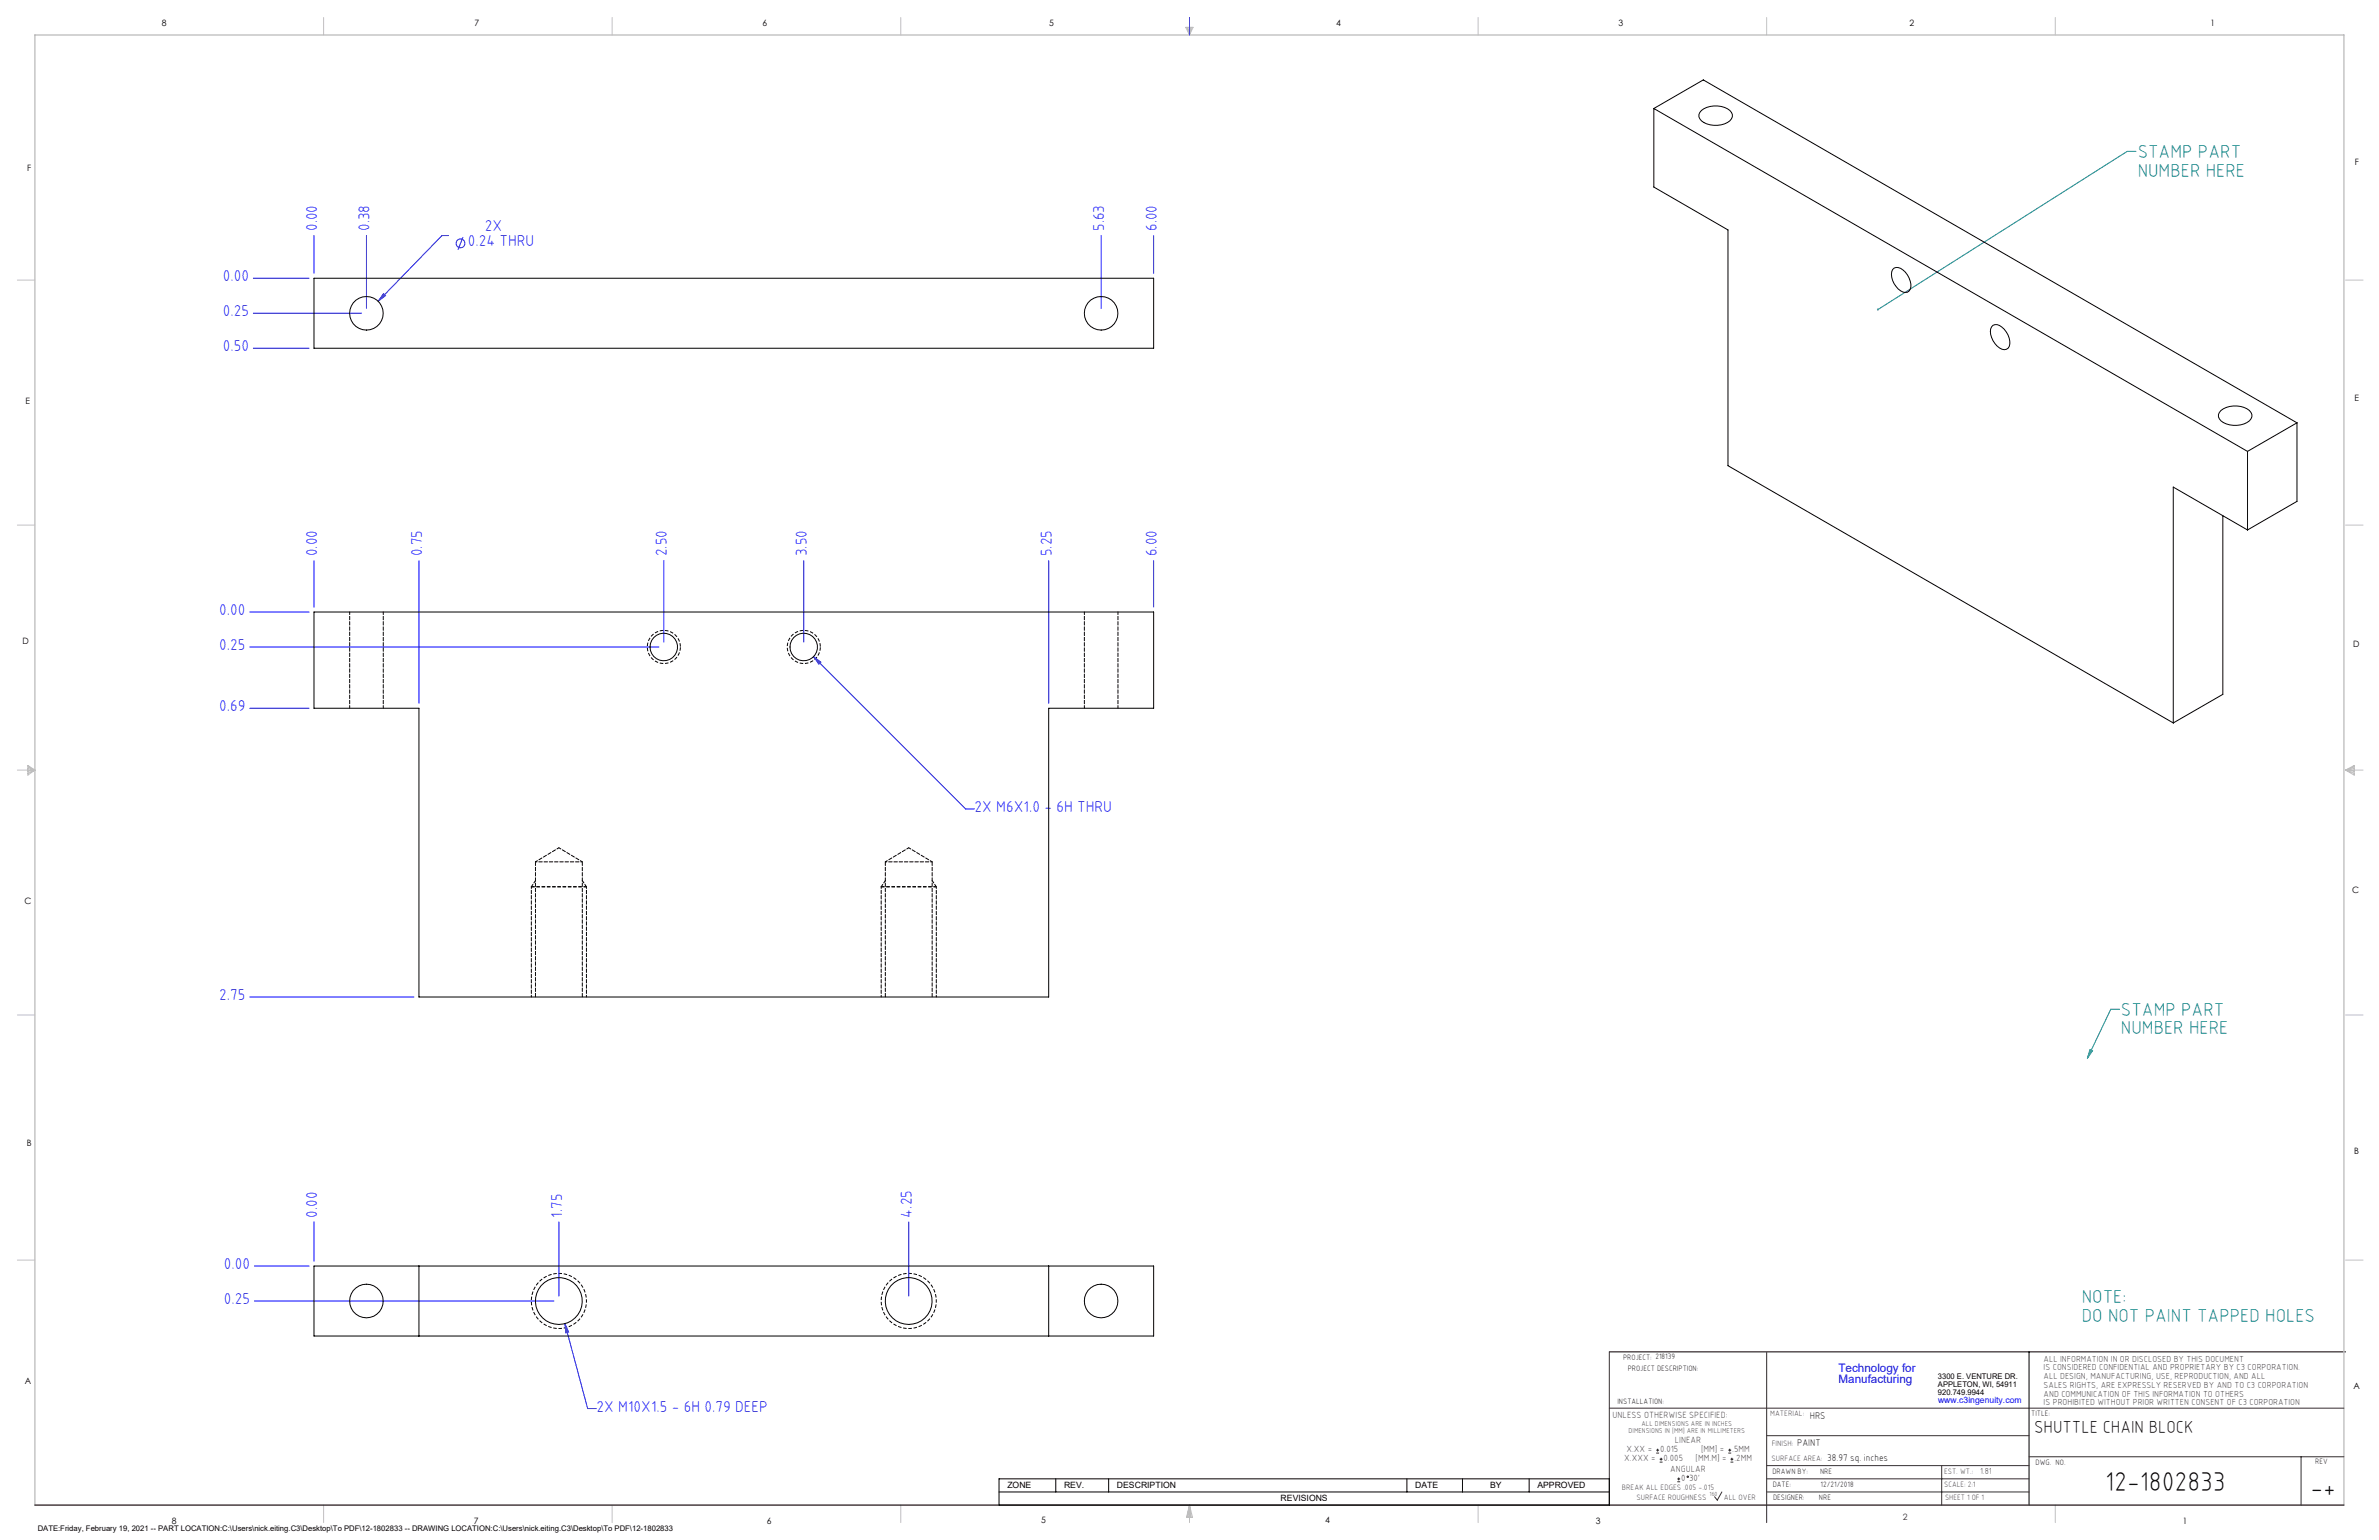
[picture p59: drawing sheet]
<svg xmlns="http://www.w3.org/2000/svg" width="864mm" height="559mm" viewBox="0 0 864 559" stroke-linecap="round" stroke-linejoin="round" font-family="sans-serif">
<defs><g id="words">
<g font-size="9.9">
<text x="764.2" y="541.1">12-1802833</text>
<text x="838.7" y="543.2">-+</text>
</g>
<g font-size="6.8" fill="#008080">
<text x="776" y="57.2">STAMP PART</text>
<text x="776" y="64.1">NUMBER HERE</text>
<text x="769.9" y="368.5">STAMP PART</text>
<text x="769.9" y="375.3">NUMBER HERE</text>
<text x="755.7" y="472.9">NOTE:</text>
<text x="755.7" y="479.7">DO NOT PAINT TAPPED HOLES</text>
</g>
<text font-size="6.3" x="738.4" y="519.9">SHUTTLE CHAIN BLOCK</text>
<g font-size="5.7" fill="#00f">
<text x="115.1" y="83.9" transform="rotate(-90 115.1 83.9)">0.00</text>
<text x="134.2" y="83.9" transform="rotate(-90 134.2 83.9)">0.38</text>
<text x="176" y="83.8">2X</text>
<text x="400.9" y="83.9" transform="rotate(-90 400.9 83.9)">5.63</text>
<text x="419.9" y="83.9" transform="rotate(-90 419.9 83.9)">6.00</text>
<text x="169.8" y="89.4">0.24 THRU</text>
<text x="80.9" y="102.1">0.00</text>
<text x="80.9" y="114.8">0.25</text>
<text x="80.9" y="127.5">0.50</text>
<text x="115.1" y="201.8" transform="rotate(-90 115.1 201.8)">0.00</text>
<text x="153.2" y="201.8" transform="rotate(-90 153.2 201.8)">0.75</text>
<text x="242.1" y="201.8" transform="rotate(-90 242.1 201.8)">2.50</text>
<text x="292.9" y="201.8" transform="rotate(-90 292.9 201.8)">3.50</text>
<text x="381.8" y="201.8" transform="rotate(-90 381.8 201.8)">5.25</text>
<text x="419.9" y="201.8" transform="rotate(-90 419.9 201.8)">6.00</text>
<text x="79.6" y="223.2">0.00</text>
<text x="79.6" y="235.9">0.25</text>
<text x="79.6" y="258.1">0.69</text>
<text x="353.8" y="294.7">2X M6X1.0 - 6H THRU</text>
<text x="79.6" y="362.9">2.75</text>
<text x="115.1" y="441.8" transform="rotate(-90 115.1 441.8)">0.00</text>
<text x="204" y="441.8" transform="rotate(-90 204 441.8)">1.75</text>
<text x="331" y="441.8" transform="rotate(-90 331 441.8)">4.25</text>
<text x="81.3" y="460.5">0.00</text>
<text x="81.3" y="473.2">0.25</text>
<text x="216.5" y="512.2">2X M10X1.5 - 6H 0.79 DEEP</text>
</g>
<g font-size="4.2" fill="#00f">
<text x="667.4" y="497.7">Technology for</text>
<text x="667.4" y="502">Manufacturing</text>
</g>
<g font-size="3.5">
<text x="657" y="514.9">HRS</text>
<text x="652.4" y="524.7">PAINT</text>
<text x="663.3" y="530.1">38.97 sq. inches</text>
</g>
<g font-size="3.3" fill="#382c30">
<text x="585.4" y="514.4">UNLESS OTHERWISE SPECIFIED:</text>
<text x="590.4" y="526.8">X.XX =</text>
<text x="602.6" y="526.8">0.015</text>
<text x="608" y="523.6">LINEAR</text>
<text x="617.5" y="526.8">[MM] =</text>
<text x="628.8" y="526.8">.5MM</text>
<text x="589.6" y="530.1">X.XXX =</text>
<text x="603.9" y="530.1">0.005</text>
<text x="606.3" y="534">ANGULAR</text>
<text x="615.5" y="530.1">[MM.M] =</text>
<text x="629.6" y="530.1">.2MM</text>
<text x="610.3" y="537.3">0</text>
<text x="613.2" y="537.3">30'</text>
</g>
<g font-size="3.2">
<text x="58.8" y="9.6">8</text>
<text x="172.3" y="9.5">7</text>
<text x="276.8" y="9.5">6</text>
<text x="380.9" y="9.6">5</text>
<text x="485" y="9.5">4</text>
<text x="587.5" y="9.5">3</text>
<text x="693.1" y="9.5">2</text>
<text x="802.4" y="9.5">1</text>
<text x="854.9" y="59.8">F</text>
<text x="9.9" y="62">F</text>
<text x="9.3" y="146.5">E</text>
<text x="854.7" y="145.5">E</text>
<text x="8.2" y="233.6">D</text>
<text x="854.3" y="234.9">D</text>
<text x="8.9" y="328.1">C</text>
<text x="853.9" y="324.1">C</text>
<text x="9.7" y="415.8">B</text>
<text x="854.6" y="418.6">B</text>
<text x="9" y="502">A</text>
<text x="854.3" y="503.9">A</text>
<text x="62.3" y="552.9">8</text>
<text x="172" y="552.9">7</text>
<text x="278.3" y="552.9">6</text>
<text x="377.9" y="552.8">5</text>
<text x="481" y="552.8">4</text>
<text x="579.3" y="552.8">3</text>
<text x="792.4" y="552.8">1</text>
</g>
<g font-size="3.2" fill="#382c30">
<text x="741.9" y="494.1">ALL INFORMATION IN OR DISCLOSED BY THIS DOCUMENT</text>
<text x="741.9" y="497.3">IS CONSIDERED CONFIDENTIAL AND PROPRIETARY BY C3 CORPORATION.</text>
<text x="741.9" y="500.4">ALL DESIGN, MANUFACTURING, USE, REPRODUCTION, AND ALL</text>
<text x="741.9" y="503.6">SALES RIGHTS, ARE EXPRESSLY RESERVED BY AND TO C3 CORPORATION</text>
<text x="741.9" y="506.8">AND COMMUNICATION OF THIS INFORMATION TO OTHERS</text>
<text x="741.9" y="510">IS PROHIBITED WITHOUT PRIOR WRITTEN CONSENT OF C3 CORPORATION</text>
<text x="718.8" y="534.7">1.81</text>
<text x="690.7" y="551.6">2</text>
</g>
<text font-size="3.1" fill="#00f" x="703.5" y="509.2">www.c3ingenuity.com</text>
<g font-size="3.1">
<text x="365.7" y="540">ZONE</text>
<text x="386.3" y="540">REV.</text>
<text x="405.5" y="540">DESCRIPTION</text>
<text x="464.9" y="544.8">REVISIONS</text>
<text x="513.7" y="540">DATE</text>
<text x="540.9" y="540">BY</text>
<text x="558.1" y="540">APPROVED</text>
</g>
<g font-size="2.8">
<text x="589.2" y="493.3">PROJECT: 218139</text>
<text x="590.9" y="497.3">PROJECT DESCRIPTION:</text>
<text x="703.5" y="500.5">3300 E. VENTURE DR.</text>
<text x="703.5" y="503.3">APPLETON, WI, 54911</text>
<text x="587.1" y="509.6">INSTALLATION:</text>
<text x="703.5" y="506.2">920.749.9944</text>
<text x="737.3" y="513.8">TITLE:</text>
<text x="738.9" y="531.5">DWG. NO.</text>
<text x="840.5" y="531.3">REV</text>
<text x="643.4" y="534.9">DRAWN BY:</text>
<text x="643.5" y="539.7">DATE:</text>
<text x="660.7" y="534.7">NRE</text>
<text x="660.9" y="539.6">12/21/2018</text>
<text x="643.6" y="544.4">DESIGNER:</text>
<text x="660.3" y="544.3">NRE</text>
<text x="13.7" y="555.5">DATE:Friday, February 19, 2021 -- PART LOCATION:C:\Users\nick.eiting.C3\Desktop\To PDF\12-1802833 -- DRAWING LOCATION:C:\Users\nick.eiting.C3\Desktop\To PDF\12-1802833</text>
</g>
<g font-size="2.8" fill="#382c30">
<text x="642.6" y="513.8">MATERIAL:</text>
<text x="643.2" y="524.8">FINISH:</text>
<text x="643.1" y="530.1">SURFACE AREA:</text>
<text x="705.7" y="534.7">EST. WT.:</text>
<text x="705.7" y="539.7">SCALE: 2:1</text>
<text x="588.8" y="540.5">BREAK ALL EDGES .005 -.015</text>
<text x="594" y="544.2">SURFACE ROUGHNESS</text>
<text x="625.8" y="544.2">ALL OVER</text>
<text x="706.1" y="544.4">SHEET 1 OF 1</text>
</g>
<g font-size="2.5" fill="#382c30">
<text x="591.2" y="520.1">DIMENSIONS IN [MM] ARE IN MILLIMETERS</text>
<text x="595.9" y="517.3">ALL DIMENSIONS ARE IN INCHES</text>
</g>
<text font-size="2.2" fill="#382c30" x="620.6" y="542.9">160</text>
</g></defs>
<path d="M584.2 490.5h267.3M736.6 490.5v55.6M362.7 536.6h221.5v9.5h-221.5zM383.3 536.6v4.8M402.4 536.6v4.8M510.7 536.6v4.8M530.9 536.6v4.8M555.1 536.6v4.8M362.7 541.4h221.5" fill="none" stroke="#000" stroke-width=".36"/>
<g fill="none" stroke="#c0c0c0" stroke-width=".36">
<path d="M117.5 6.4v6.3M222.2 6.4v6.3M327 6.4v6.3M430.4 9.9h2.7l-1.3 2.8zM430.9 9.9l.9 2.8M431.2 9.9l.6 2.8M432.1 9.9l-.3 2.8M432.6 9.9l-.8 2.8M536.6 6.4v6.3M641.3 6.4v6.3M746.1 6.4v6.3M6.3 101.6h6.4"/>
<path d="M851.5 101.6h6.3M6.3 190.5h6.4M851.5 190.5h6.3M6.3 279.4h6.4M10.1 277.7l2.6 1.7-2.6 1.9zM10.1 278.2l2.6 1.2M10.1 278.8l2.6 .6M12.7 279.4l-2.6 1.2M12.7 279.4l-2.6 .5M851.5 279.4h6.3M851.5 279.4l3.1 .5M851.5 279.4l3.1 1.2"/>
<path d="M851.5 279.4l3.1-1.7v3.6zM854.6 278.8l-3.1 .6M854.6 278.2l-3.1 1.2M6.3 368.3h6.4M851.5 368.3h6.3M6.3 457.2h6.4M851.5 457.2h6.3M117.5 546.1v6.4M222.2 546.1v6.4M327 546.1v6.4M431.8 546.1v6.4M431.8 546.1l1.1 4.5h-2.2z"/>
<path d="M431.8 546.1l.6 4.5M431.8 546.1l-.9 4.5M431.8 546.1l-.4 4.5M431.8 546.1l.3 4.5M536.6 546.1v6.4M746.1 546.1v6.4"/>
</g>
<path d="M12.7 546.1v-533.4h838.2v533.4" fill="none" stroke="#c0c0c0" stroke-width=".5"/>
<g fill="none" stroke="#00f" stroke-width=".36">
<path d="M431.8 6.4v6.3M114 85.5v13.7M133 85.5v26.4M162.8 85.5h-2.4l-23.1 23.8M168.1 86l-1.8 4.6M399.7 85.5v26.4M418.8 85.5v13.7M92 101h20.2M92 113.7h39.2M139.2 106.6l.7 .7-2.6 2zM92 126.4h20.2M114 203.4v16.9"/>
<path d="M152.1 203.4v51.8M241 203.4v29.6M291.8 203.4v29.6M380.7 203.4v51.8M418.8 203.4v16.9M90.7 222.1h21.5M90.7 234.8h148.5M295.3 238.3l2.7 2-.7 .7zM295.3 238.3l55.3 55.2h3.1M90.7 257h21.5M90.7 361.8h59.6M92.4 459.4h19.8"/>
<path d="M114 443.4v14.2M202.9 443.4v26.9M329.9 443.4v26.9M92.4 472.1h108.7M205.1 480.3l1.3 3-1 .3zM205.1 480.3l8.2 30.8h3.2"/>
<circle cx="167.2" cy="88.3" r="1.59"/>
</g>
<path d="M584.2 490.5v55.6M641.3 490.7v61.8M584.2 511h266.7M641.3 520.9h95.3M641.3 531.8h95.3M641.3 536.6h95.3M704.8 531.8v14.3M736.6 528.6h114.3M835.3 528.6v17.5M625.1 541.4l-1.7 2.9-1-1.2M641.3 541.4h95.3" fill="none" stroke="#382c30" stroke-width=".36"/>
<path d="M12.7 546.1h838.2" fill="none" stroke="#382c30" stroke-width=".5"/>
<path d="M193.1 321.8h19.8M320.1 321.8h19.8" fill="none" stroke="#000" stroke-width=".36" stroke-dasharray="1.3 .6" stroke-dashoffset=".2" stroke-linecap="butt"/>
<path d="M247 234.8a6 6 0 0 0-8.9-5.3 6 6 0 0 0-.3 10.3 6 6 0 0 0 9.2-4.7v-.3M297.8 234.8a6 6 0 0 0-8.9-5.3 6 6 0 0 0-.3 10.3 6 6 0 0 0 9.2-4.7v-.3" fill="none" stroke="#000" stroke-width=".36" stroke-dasharray="1.3 .6" stroke-dashoffset="-.1" stroke-linecap="butt"/>
<path d="M212.9 472.1a10 10 0 0 0-14.8-8.8 10 10 0 0 0-.7 17.1 10 10 0 0 0 15.4-7.4l.1-.9M339.9 472.1a10 10 0 0 0-14.8-8.8 10 10 0 0 0-.7 17.1 10 10 0 0 0 15.4-7.4l.1-.9" fill="none" stroke="#000" stroke-width=".36" stroke-dasharray="1.3 .6" stroke-dashoffset=".7" stroke-linecap="butt"/>
<path d="M775.4 54.9h-3.2l-90.5 57.4M769.4 366.2h-3.2l-8.5 17.8M758.7 380.9l.9 .4-1.9 2.7z" fill="none" stroke="#008080" stroke-width=".36"/>
<path d="M194.4 319.5l-1.5 2.3M321.4 319.5l-1.5 2.3M212.9 321.8l-1.5-2.3M339.9 321.8l-1.5-2.3" fill="none" stroke="#000" stroke-width=".36" stroke-dasharray="1.3 .6" stroke-dashoffset=".2"/>
<path d="M192.9 321.8v40M319.9 321.8v40M212.9 361.8v-40M339.9 361.8v-40" fill="none" stroke="#000" stroke-width=".36" stroke-dasharray="1.3 .6" stroke-dashoffset=".6"/>
<path d="M192.9 321.8h.2M319.9 321.8h.2" fill="none" stroke="#000" stroke-width=".36" stroke-dasharray="1.3 .6"/>
<path d="M681.4 112.1v.4l.3-.2-.3 .2a.34 .34 0 0 0 .5 .1 .34 .34 0 0 0 0-.5 .34 .34 0 0 0-.5 0zM758.7 380.9l.9 .4-1.9 2.7z" fill="#008080"/>
<path d="M295.3 238.3l2 2.7 .7-.7zM139.2 106.6l-1.9 2.7 2.6-2zM205.1 480.3l.3 3.3 1-.3z" fill="#00f"/>
<g fill="none" stroke="#000" stroke-width=".36">
<path d="M600.4 39.4l215.5 124.4M600.4 39.4v28.5l26.9 15.5v85.6l161.6 93.3M600.4 39.4l17.9-10.4 215.5 124.4M617.6 40.1a8.4 8.4 0 0 1 10.9 .7 2.99 2.99 0 0 1-2.5 4.1 8.2 8.2 0 0 1-9-1.8 2.25 2.25 0 0 1 .6-3zM687.6 97.3a4 4 0 0 1 4.8 2.4 5.1 5.1 0 0 1 .6 5.9 3.4 3.4 0 0 1-4.7-1.7 5.9 5.9 0 0 1-1.3-6.1zM114 101h304.8v25.4h-304.8zM723.5 118a4 4 0 0 1 4.8 2.5 5.2 5.2 0 0 1 .6 5.9 2.71 2.71 0 0 1-3.9-.8 6.7 6.7 0 0 1-2-7zM806.2 148.9a8.4 8.4 0 0 1 10.9 .8 2.99 2.99 0 0 1-2.5 4.1 8.2 8.2 0 0 1-9-1.8 2.25 2.25 0 0 1 .6-3.1zM833.8 153.4l-17.9 10.4M833.8 153.4v28.5l-17.9 10.4M815.9 163.8v28.5M806.9 187.1v64.9l-18 10.3"/>
<path d="M815.9 192.3l-27-15.6v85.6M114 222.1h304.8v34.9h-38.1v104.8h-228.6v-104.8h-38.1zM114 459.4h304.8v25.4h-304.8zM152.1 459.4v25.4M380.7 459.4v25.4"/>
<circle cx="133" cy="113.7" r="6.1"/>
<circle cx="399.7" cy="113.7" r="6.1"/>
<circle cx="241" cy="234.8" r="5"/>
<circle cx="291.8" cy="234.8" r="5"/>
<circle cx="133" cy="472.1" r="6.1"/>
<circle cx="202.9" cy="472.1" r="8.5"/>
<circle cx="329.9" cy="472.1" r="8.5"/>
<circle cx="399.7" cy="472.1" r="6.1"/>
</g>
<path d="M211.4 312.7h-17M338.4 312.7h-17" fill="none" stroke="#000" stroke-width=".36" stroke-dasharray="1.3 .6" stroke-dashoffset=".7"/>
<path d="M194.4 312.7v49.1M321.4 312.7v49.1M211.4 361.8v-49.1M338.4 361.8v-49.1" fill="none" stroke="#000" stroke-width=".36" stroke-dasharray="1.3 .6" stroke-dashoffset="-.1"/>
<path d="M202.9 307.6l-8.5 5.1M211.4 312.7l-8.5-5.1M329.9 307.6l-8.5 5.1M338.4 312.7l-8.5-5.1" fill="none" stroke="#000" stroke-width=".36" stroke-dasharray="1.3 .6" stroke-dashoffset=".4"/>
<path d="M126.9 222.1v34.9M393.6 222.1v34.9M139.1 257v-34.9M405.8 257v-34.9" fill="none" stroke="#000" stroke-width=".36" stroke-dasharray="1.3 .6" stroke-dashoffset=".3"/>
<g fill="none" stroke="#382c30" stroke-width=".36">
<path d="M601.2 527.3h1.1M601.2 526.2h1.1M601.7 525.7v1M602.5 530.5h1M602.5 529.5h1M603 529v1M608.9 537.7h1M608.9 536.6h1M609.4 536.1v1.1M627.4 527.3h1M627.4 526.2h1M627.9 525.7v1"/>
<path d="M628.2 530.5h1M628.2 529.5h1M628.7 529v1"/>
<circle cx="612.7" cy="535.9" r=".27"/>
</g>
<use href="#words"/>
</svg>
